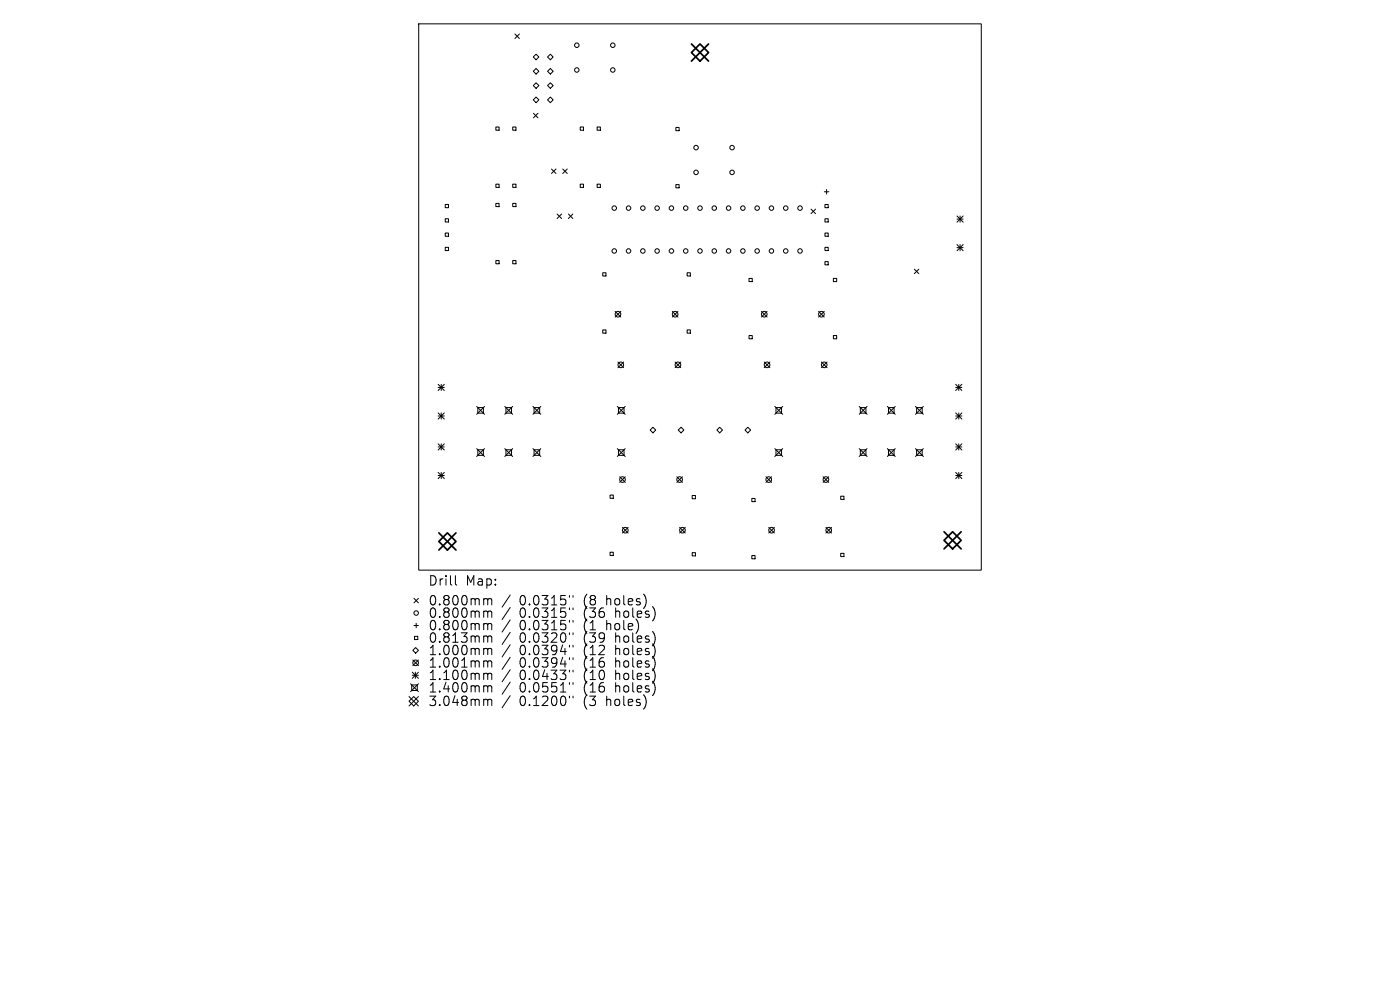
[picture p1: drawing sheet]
<svg xmlns="http://www.w3.org/2000/svg" width="297mm" height="210mm" viewBox="0 0 297 210" stroke-linecap="round" stroke-linejoin="round" font-family="sans-serif">
<defs><g id="words">
<g font-size="2.8">
<text x="90.8" y="124.5">Drill</text>
<text x="98.8" y="124.5">Map:</text>
<text x="90.8" y="128.7">0.800mm</text>
<text x="90.8" y="131.3">0.800mm</text>
<text x="110.2" y="128.7">0.0315&quot;</text>
<text x="110.2" y="131.3">0.0315&quot;</text>
<text x="123.9" y="128.7">(8</text>
<text x="123.9" y="131.3">(36</text>
<text x="128.9" y="128.7">holes)</text>
<text x="130.8" y="131.3">holes)</text>
<text x="90.8" y="134">0.800mm</text>
<text x="90.8" y="136.6">0.813mm</text>
<text x="110.2" y="134">0.0315&quot;</text>
<text x="110.2" y="136.6">0.0320&quot;</text>
<text x="123.9" y="134">(1</text>
<text x="123.9" y="136.6">(39</text>
<text x="128.9" y="134">hole)</text>
<text x="130.8" y="136.6">holes)</text>
<text x="90.8" y="139.3">1.000mm</text>
<text x="90.8" y="141.9">1.001mm</text>
<text x="110.2" y="139.3">0.0394&quot;</text>
<text x="110.2" y="141.9">0.0394&quot;</text>
<text x="123.9" y="139.3">(12</text>
<text x="123.9" y="141.9">(16</text>
<text x="130.8" y="139.3">holes)</text>
<text x="130.8" y="141.9">holes)</text>
<text x="90.8" y="144.5">1.100mm</text>
<text x="90.8" y="147.2">1.400mm</text>
<text x="110.2" y="144.5">0.0433&quot;</text>
<text x="110.2" y="147.2">0.0551&quot;</text>
<text x="123.9" y="144.5">(10</text>
<text x="123.9" y="147.2">(16</text>
<text x="130.8" y="144.5">holes)</text>
<text x="130.8" y="147.2">holes)</text>
<text x="90.8" y="150.1">3.048mm</text>
<text x="110.2" y="150.1">0.1200&quot;</text>
<text x="123.9" y="150.1">(3</text>
<text x="128.9" y="150.1">holes)</text>
</g>
</g></defs>
<g fill="none" stroke="#000" stroke-width=".21">
<path d="M88.8 5.1h119.4v115.8h-119.4zM109.2 7.2l1 1M110.2 7.2l-1 1M113.1 12.1l.6-.6 .6 .6-.6 .6zM113.1 18.2l.6-.6 .6 .6-.6 .5zM113.7 14.5l.6 .6-.6 .6-.6-.6zM116.2 12.1l.6-.6 .6 .6-.6 .6zM116.2 15.1l.6-.6 .6 .6-.6 .6zM116.2 18.2l.6-.6 .6 .6-.6 .5zM105.2 26.9h.7v.7h-.7zM105.2 39.1h.7v.7h-.7zM108.8 26.9h.7v.7h-.7z"/>
<path d="M108.8 39.1h.7v.7h-.7zM113.1 21.2l.6-.6 .6 .6-.6 .6zM113.2 24l.9 1M114.1 24l-.9 1M116.2 21.2l.6-.6 .6 .6-.6 .6zM117 35.9l.9 .9M117.9 35.9l-.9 .9M119.4 35.9l.9 .9M120.3 35.9l-.9 .9M123.1 26.9h.7v.7h-.7zM123.1 39.1h.7v.7h-.7zM126.7 26.9h.7v.7h-.7z"/>
<path d="M126.7 39.1h.7v.7h-.7zM143.4 27h.7v.7h-.7zM143.4 39.2h.7v.6h-.7zM94.5 43.4h.6v.7h-.6zM94.5 46.4h.6v.7h-.6zM94.5 49.4h.6v.7h-.6zM94.5 52.5h.6v.7h-.6zM105.2 43.1h.7v.7h-.7zM105.2 55.3h.7v.7h-.7zM108.8 43.1h.7v.7h-.7zM108.8 55.3h.7v.7h-.7zM118.2 45.4l.9 1"/>
<path d="M119.1 45.4l-.9 1M120.6 45.4l.9 1M121.5 45.4l-.9 1M127.9 57.9h.7v.6h-.7zM145.8 57.9h.7v.6h-.7zM158.9 59.1h.7v.6h-.7zM172.1 44.4l.9 .9M173 44.4l-.9 .9M174.9 40.7h.9M175 43.4h.7v.7h-.7zM175 46.4h.7v.7h-.7zM175 49.4h.7v.7h-.7z"/>
<path d="M175 52.5h.7v.7h-.7zM175 55.5h.7v.7h-.7zM175.4 40.2v1M176.8 59.1h.7v.6h-.7zM194 57.1l.9 .9M194.9 57.1l-.9 .9M203 45.8l1.3 1.3M203 46.5h1.3M203 51.9l1.3 1.3M203 52.5h1.3M203.7 45.8v1.3M203.7 51.9v1.3"/>
<path d="M204.3 45.8l-1.3 1.3M204.3 51.9l-1.3 1.3M127.9 70h.7v.7h-.7zM130.5 66.1l1.2 1.2M131.1 76.8l1.2 1.2M131.7 66.1l-1.2 1.2M132.3 76.8l-1.2 1.2M142.6 66.1l1.2 1.2M143.2 76.8l1.2 1.2M143.8 66.1l-1.2 1.2M144.4 76.8l-1.2 1.2M145.8 70h.7v.7h-.7z"/>
<path d="M158.9 71.2h.7v.7h-.7zM161.5 66.1l1.2 1.2M162.1 76.8l1.2 1.2M162.7 66.1l-1.2 1.2M163.3 76.8l-1.2 1.2M173.7 66.1l1.2 1.2M174.3 76.8l1.1 1.2M174.9 66.1l-1.2 1.2M175.4 76.8l-1.1 1.2M176.8 71.2h.7v.7h-.7zM92.9 81.5l1.4 1.3M92.9 82.2h1.4"/>
<path d="M92.9 87.6l1.4 1.3M92.9 88.2h1.4M92.9 94.2l1.4 1.3M92.9 94.8h1.4M93.6 81.5v1.3M93.6 87.6v1.3M93.6 94.2v1.3M94.3 81.5l-1.4 1.3M94.3 87.6l-1.4 1.3M94.3 94.2l-1.4 1.3M101.1 86.2l1.7 1.7M101.1 95.2l1.7 1.6"/>
<path d="M101.4 86.5h1.1v1.1h-1.1zM101.4 95.4h1.1v1.2h-1.1zM102.8 86.2l-1.7 1.7M102.8 95.2l-1.7 1.6M107.1 86.2l1.7 1.7M107.1 95.2l1.7 1.6M107.3 86.5h1.2v1.1h-1.2zM107.3 95.4h1.2v1.2h-1.2zM108.8 86.2l-1.7 1.7M108.8 95.2l-1.7 1.6M113.1 86.2l1.6 1.7M113.1 95.2l1.6 1.6"/>
<path d="M113.3 86.5h1.2v1.1h-1.2zM113.3 95.4h1.2v1.2h-1.2zM114.7 95.2l-1.6 1.6M114.7 86.2l-1.6 1.7M131 86.2l1.6 1.7M131 95.2l1.6 1.6M131.2 86.5h1.2v1.1h-1.2zM131.2 95.4h1.2v1.2h-1.2zM132.6 86.2l-1.6 1.7M132.6 95.2l-1.6 1.6M138.5 90.6l.6 .6-.6 .6-.6-.6zM143.9 91.2l.6-.6 .6 .6-.6 .6z"/>
<path d="M152.7 90.6l.6 .6-.6 .6-.6-.6zM158 91.2l.6-.6 .6 .6-.6 .6zM164.4 86.2l1.6 1.7M164.4 95.2l1.6 1.6M164.6 86.5h1.2v1.1h-1.2zM164.6 95.4h1.2v1.2h-1.2zM166 86.2l-1.6 1.7M166 95.2l-1.6 1.6M182.3 86.2l1.6 1.7M182.3 95.2l1.6 1.6M182.5 86.5h1.2v1.1h-1.2zM182.5 95.4h1.2v1.2h-1.2z"/>
<path d="M183.9 86.2l-1.6 1.7M183.9 95.2l-1.6 1.6M188.2 86.2l1.7 1.7M188.2 95.2l1.7 1.6M188.5 86.5h1.2v1.1h-1.2zM188.5 95.4h1.2v1.2h-1.2zM189.9 86.2l-1.7 1.7M189.9 95.2l-1.7 1.6M194.2 86.2l1.7 1.7M194.2 95.2l1.7 1.6M194.5 86.5h1.1v1.1h-1.1zM194.5 95.4h1.1v1.2h-1.1z"/>
<path d="M195.9 86.2l-1.7 1.7M195.9 95.2l-1.7 1.6M202.7 82.2h1.4M202.7 88.2h1.4M202.7 94.8h1.4M202.7 81.5l1.4 1.3M202.7 87.6l1.4 1.3M202.7 94.2l1.4 1.3M203.4 81.5v1.3M203.4 87.6v1.3M203.4 94.2v1.3M204.1 81.5l-1.4 1.3"/>
<path d="M204.1 87.6l-1.4 1.3M204.1 94.2l-1.4 1.3M92.9 100.2l1.4 1.3M92.9 100.9h1.4M93.6 100.2v1.3M94.3 100.2l-1.4 1.3M129.4 105h.7v.7h-.7zM129.4 117.1h.7v.7h-.7zM131.5 101.1l1.2 1.2M132.1 111.9l1.1 1.2M132.7 101.1l-1.2 1.2M133.2 111.9l-1.1 1.2"/>
<path d="M143.6 101.1l1.2 1.2M144.2 111.9l1.2 1.2M144.8 101.1l-1.2 1.2M145.4 111.9l-1.2 1.2M146.8 105.1h.7v.7h-.7zM146.8 117.2h.7v.7h-.7zM159.5 105.7h.7v.7h-.7zM159.5 117.9h.7v.6h-.7zM162.5 101.1l1.2 1.2M163.1 111.9l1.2 1.2M163.7 101.1l-1.2 1.2M164.3 111.9l-1.2 1.2"/>
<path d="M174.6 101.1l1.2 1.2M175.2 111.9l1.2 1.2M175.8 101.1l-1.2 1.2M176.4 111.9l-1.2 1.2M178.4 105.3h.6v.6h-.6zM178.4 117.4h.6v.7h-.6zM202.7 100.9h1.4M202.7 100.2l1.4 1.3M203.4 100.2v1.3M204.1 100.2l-1.4 1.3M87.6 138l.6-.6 .6 .6-.6 .6zM87.8 126.9l1 1"/>
<path d="M87.8 132.7h1M87.9 135h.7v.7h-.7zM88.3 132.2v1M88.8 126.9l-1 1M96.6 122.1v1.7l.3 .3M102.9 127l.5 .1 .1 .2M102.9 129.6h.3l.3 .3M102.9 132.3h.3l.3 .3M102.9 134.9h.3l.3 .3M102.9 137.5l.5 .1 .1 .2M103.5 127.3l.3-.3 .4 .1 .1 1.2M103.5 127.3v1"/>
<path d="M103.5 129.9v1.1M103.5 132.6v1M103.5 135.2v1M103.5 137.8v1.1M103.5 129.9l.3-.3 .4 .1 .1 1.3M103.5 132.6l.3-.3 .4 .1 .1 1.2M103.5 135.2l.3-.3 .4 .1 .1 1.2M103.5 137.8l.3-.3 .4 .1 .1 1.3M108.2 126.2l-1.7 2.6M108.2 128.9l-1.7 2.5M108.2 131.5l-1.7 2.6M108.2 134.1l-1.7 2.6"/>
<path d="M108.2 136.8l-1.7 2.6M108.2 139.4l-1.7 2.6M120.8 126.3v.4M120.8 129v.3M120.8 131.6v.4M120.8 134.2v.4M120.8 136.9v.4M120.8 139.5v.4M121.6 126.3v.4M121.6 129v.3M121.6 131.6v.4M121.6 134.2v.4"/>
<path d="M121.6 136.9v.4M121.6 139.5v.4M86.8 148.8l1-1 1 1-1 1zM86.8 147.8l2 2M87.1 145l1.7 1.7M87.3 145.3h1.2v1.2h-1.2zM87.5 142.6l1.3 1.3M87.5 143.2h1.3M87.6 140l1.2 1.2M88.1 142.6v1.3M88.8 145l-1.7 1.7M88.8 140l-1.2 1.2"/>
<path d="M88.8 142.6l-1.3 1.3M88.8 147.8l-2 2M102.9 140.2l.5 .1 .1 .2M102.9 142.8h.3l.3 .3M102.9 145.5l.5 .1 .1 .2M102.9 148.3h.3l.3 .3M103.5 140.5v1M103.5 143.1v1.1M103.5 145.8v1M103.5 148.6v1.1M103.5 140.5l.3-.3 .4 .1 .1 1.2M103.5 143.1l.3-.3 .4 .1 .1 1.3"/>
<path d="M103.5 145.8l.3-.3 .4 .1 .1 1.2M103.5 148.6l.3-.3 .4 .1 .1 1.3M108.2 142.1l-1.7 2.5M108.2 144.7l-1.7 2.6M108.2 147.6l-1.7 2.5M120.8 142.2v.3M120.8 144.8v.4M120.8 147.7v.4M121.6 142.2v.3M121.6 144.8v.4M121.6 147.7v.4"/>
<circle cx="122.4" cy="14.8" r=".48"/>
<circle cx="122.4" cy="9.6" r=".48"/>
<circle cx="130" cy="14.8" r=".48"/>
<circle cx="130" cy="9.6" r=".48"/>
<circle cx="147.7" cy="36.6" r=".48"/>
<circle cx="147.7" cy="31.3" r=".48"/>
<circle cx="155.3" cy="36.6" r=".48"/>
<circle cx="155.3" cy="31.3" r=".48"/>
<circle cx="130.3" cy="53.2" r=".48"/>
<circle cx="130.3" cy="44.1" r=".48"/>
<circle cx="133.3" cy="53.2" r=".48"/>
<circle cx="133.3" cy="44.1" r=".48"/>
<circle cx="136.4" cy="53.2" r=".48"/>
<circle cx="136.4" cy="44.1" r=".48"/>
<circle cx="139.4" cy="53.2" r=".48"/>
<circle cx="139.4" cy="44.1" r=".48"/>
<circle cx="142.4" cy="53.2" r=".48"/>
<circle cx="142.4" cy="44.1" r=".48"/>
<circle cx="145.5" cy="53.2" r=".48"/>
<circle cx="145.5" cy="44.1" r=".48"/>
<circle cx="148.5" cy="53.2" r=".48"/>
<circle cx="148.5" cy="44.1" r=".48"/>
<circle cx="151.5" cy="53.2" r=".48"/>
<circle cx="151.5" cy="44.1" r=".48"/>
<circle cx="154.6" cy="53.2" r=".48"/>
<circle cx="154.6" cy="44.1" r=".48"/>
<circle cx="157.6" cy="53.2" r=".48"/>
<circle cx="157.6" cy="44.1" r=".48"/>
<circle cx="160.6" cy="53.2" r=".48"/>
<circle cx="160.6" cy="44.1" r=".48"/>
<circle cx="163.7" cy="53.2" r=".48"/>
<circle cx="163.7" cy="44.1" r=".48"/>
<circle cx="166.7" cy="53.2" r=".48"/>
<circle cx="166.7" cy="44.1" r=".48"/>
<circle cx="169.7" cy="53.2" r=".48"/>
<circle cx="169.7" cy="44.1" r=".48"/>
<circle cx="131.1" cy="66.7" r=".6"/>
<circle cx="131.7" cy="77.4" r=".6"/>
<circle cx="143.2" cy="66.7" r=".6"/>
<circle cx="143.8" cy="77.4" r=".6"/>
<circle cx="162.1" cy="66.7" r=".6"/>
<circle cx="162.7" cy="77.4" r=".6"/>
<circle cx="174.3" cy="66.7" r=".6"/>
<circle cx="174.9" cy="77.4" r=".6"/>
<circle cx="132.1" cy="101.7" r=".6"/>
<circle cx="132.7" cy="112.5" r=".6"/>
<circle cx="144.2" cy="101.7" r=".6"/>
<circle cx="144.8" cy="112.5" r=".6"/>
<circle cx="163.1" cy="101.7" r=".6"/>
<circle cx="163.7" cy="112.5" r=".6"/>
<circle cx="175.2" cy="101.7" r=".6"/>
<circle cx="175.8" cy="112.5" r=".6"/>
<circle cx="88.3" cy="130" r=".48"/>
<circle cx="88.2" cy="140.6" r=".6"/>
</g>
<path d="M146.7 11.1l1.8-1.8 1.8 1.8-1.8 1.9zM146.7 9.3l3.6 3.7M150.3 9.3l-3.6 3.7M93.1 114.9l1.8-1.9 1.8 1.9-1.8 1.8zM93.1 113l3.6 3.7M96.7 113l-3.6 3.7M200.3 114.6l1.8-1.8 1.8 1.8-1.8 1.8zM200.3 112.8l3.6 3.6M203.9 112.8l-3.6 3.6" fill="none" stroke="#000" stroke-width=".36"/>
<use href="#words"/>
</svg>
